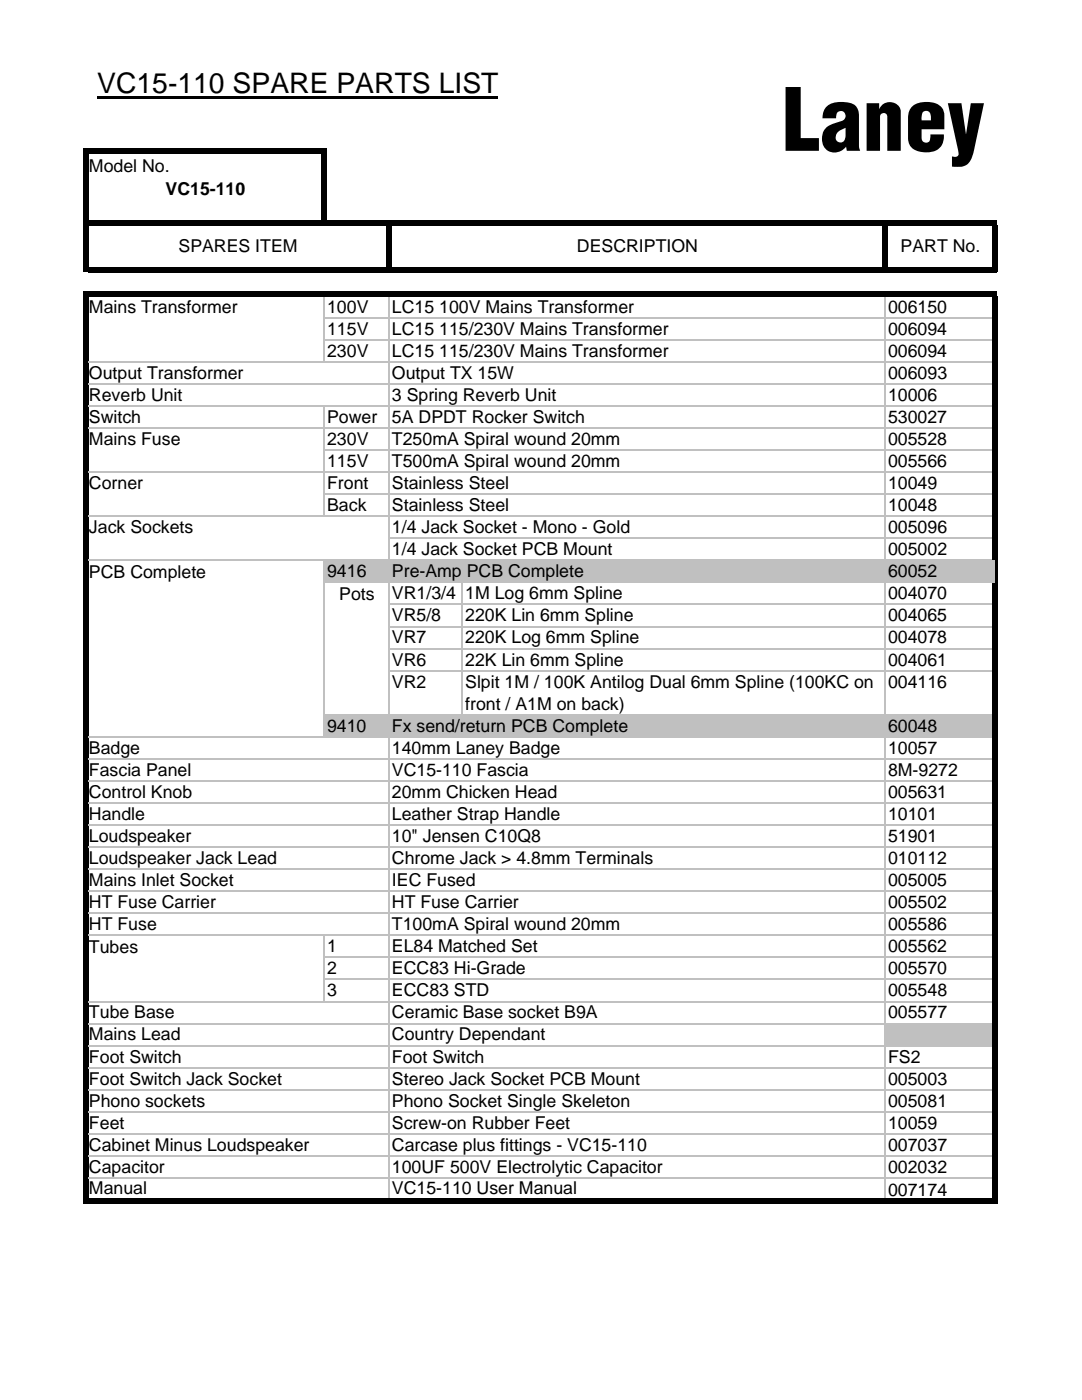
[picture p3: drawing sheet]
<svg xmlns="http://www.w3.org/2000/svg" width="216mm" height="279mm" viewBox="0 0 216 279" stroke-linecap="round" stroke-linejoin="round" font-family="sans-serif">
<defs><g id="words">
<text font-size="16.9" x="156.1" y="30.1">Laney</text>
<text font-size="5.7" x="19.4" y="18.6">VC15-110 SPARE PARTS LIST</text>
<g font-size="3.5">
<text x="17.8" y="34.3">Model No.</text>
<text x="33" y="38.8">VC15-110</text>
<text x="35.6" y="50.2">SPARES ITEM</text>
<text x="115.1" y="50.2">DESCRIPTION</text>
<text x="179.7" y="50.2">PART No.</text>
<text x="17.8" y="62.5">Mains Transformer</text>
<text x="65.3" y="62.4">100V</text>
<text x="78.2" y="62.4">LC15 100V Mains Transformer</text>
<text x="177.2" y="62.4">006150</text>
<text x="65.3" y="66.8">115V</text>
<text x="65.3" y="71.2">230V</text>
<text x="78.2" y="66.8">LC15 115/230V Mains Transformer</text>
<text x="78.2" y="71.2">LC15 115/230V Mains Transformer</text>
<text x="177.2" y="66.8">006094</text>
<text x="177.2" y="71.2">006094</text>
<text x="17.8" y="75.6">Output Transformer</text>
<text x="78.2" y="75.6">Output TX 15W</text>
<text x="177.2" y="75.6">006093</text>
<text x="17.8" y="80">Reverb Unit</text>
<text x="78.2" y="80">3 Spring Reverb Unit</text>
<text x="177.2" y="80">10006</text>
<text x="17.8" y="84.4">Switch</text>
<text x="17.8" y="88.9">Mains Fuse</text>
<text x="65.3" y="84.4">Power</text>
<text x="65.3" y="88.8">230V</text>
<text x="78.2" y="84.4">5A DPDT Rocker Switch</text>
<text x="78.2" y="88.8">T250mA Spiral wound 20mm</text>
<text x="177.2" y="84.4">530027</text>
<text x="177.2" y="88.8">005528</text>
<text x="65.3" y="93.2">115V</text>
<text x="78.2" y="93.2">T500mA Spiral wound 20mm</text>
<text x="177.2" y="93.2">005566</text>
<text x="17.8" y="97.7">Corner</text>
<text x="65.3" y="97.6">Front</text>
<text x="65.3" y="102">Back</text>
<text x="78.2" y="97.6">Stainless Steel</text>
<text x="78.2" y="102">Stainless Steel</text>
<text x="177.2" y="97.6">10049</text>
<text x="177.2" y="102">10048</text>
<text x="17.8" y="106.5">Jack Sockets</text>
<text x="78.2" y="106.4">1/4 Jack Socket - Mono - Gold</text>
<text x="177.2" y="106.4">005096</text>
<text x="78.2" y="110.8">1/4 Jack Socket PCB Mount</text>
<text x="177.2" y="110.8">005002</text>
<text x="17.8" y="115.3">PCB Complete</text>
<text x="65.3" y="115.2">9416</text>
<text x="67.7" y="119.7">Pots</text>
<text x="78.2" y="119.6">VR1/3/4</text>
<text x="78.2" y="115.2">Pre-Amp PCB Complete</text>
<text x="92.8" y="119.6">1M Log 6mm Spline</text>
<text x="177.2" y="119.6">004070</text>
<text x="177.2" y="115.2">60052</text>
<text x="78.2" y="124">VR5/8</text>
<text x="92.8" y="124">220K Lin 6mm Spline</text>
<text x="177.2" y="124">004065</text>
<text x="78.2" y="128.4">VR7</text>
<text x="92.8" y="128.4">220K Log 6mm Spline</text>
<text x="177.2" y="128.4">004078</text>
<text x="78.2" y="132.8">VR6</text>
<text x="78.2" y="137.3">VR2</text>
<text x="92.8" y="132.8">22K Lin 6mm Spline</text>
<text x="92.8" y="137.3">Slpit 1M / 100K Antilog Dual 6mm Spline (100KC on</text>
<text x="177.2" y="132.8">004061</text>
<text x="177.2" y="137.3">004116</text>
<text x="92.8" y="141.7">front / A1M on back)</text>
<text x="65.3" y="146">9410</text>
<text x="78.2" y="146">Fx send/return PCB Complete</text>
<text x="177.2" y="146">60048</text>
<text x="17.8" y="154.8">Fascia Panel</text>
<text x="17.8" y="150.4">Badge</text>
<text x="78.2" y="154.8">VC15-110 Fascia</text>
<text x="78.2" y="150.4">140mm Laney Badge</text>
<text x="177.2" y="150.4">10057</text>
<text x="177.2" y="154.8">8M-9272</text>
<text x="17.8" y="159.2">Control Knob</text>
<text x="78.2" y="159.2">20mm Chicken Head</text>
<text x="177.2" y="159.2">005631</text>
<text x="17.8" y="163.6">Handle</text>
<text x="78.2" y="163.6">Leather Strap Handle</text>
<text x="177.2" y="163.6">10101</text>
<text x="17.8" y="168">Loudspeaker</text>
<text x="17.8" y="172.4">Loudspeaker Jack Lead</text>
<text x="78.2" y="168">10&quot; Jensen C10Q8</text>
<text x="78.2" y="172.4">Chrome Jack &gt; 4.8mm Terminals</text>
<text x="177.2" y="168">51901</text>
<text x="177.2" y="172.4">010112</text>
<text x="17.8" y="176.8">Mains Inlet Socket</text>
<text x="78.2" y="176.8">IEC Fused</text>
<text x="177.2" y="176.8">005005</text>
<text x="17.8" y="181.2">HT Fuse Carrier</text>
<text x="17.8" y="185.6">HT Fuse</text>
<text x="78.2" y="181.2">HT Fuse Carrier</text>
<text x="78.2" y="185.6">T100mA Spiral wound 20mm</text>
<text x="177.2" y="181.2">005502</text>
<text x="177.2" y="185.6">005586</text>
<text x="17.8" y="190.1">Tubes</text>
<text x="65.3" y="190">1</text>
<text x="78.2" y="190">EL84 Matched Set</text>
<text x="177.2" y="190">005562</text>
<text x="65.3" y="194.4">2</text>
<text x="78.2" y="194.4">ECC83 Hi-Grade</text>
<text x="177.2" y="194.4">005570</text>
<text x="17.8" y="203.2">Tube Base</text>
<text x="65.3" y="198.8">3</text>
<text x="78.2" y="203.2">Ceramic Base socket B9A</text>
<text x="78.2" y="198.8">ECC83 STD</text>
<text x="177.2" y="198.8">005548</text>
<text x="177.2" y="203.2">005577</text>
<text x="17.8" y="207.6">Mains Lead</text>
<text x="78.2" y="207.6">Country Dependant</text>
<text x="17.8" y="212">Foot Switch</text>
<text x="78.2" y="212">Foot Switch</text>
<text x="177.2" y="212">FS2</text>
<text x="17.8" y="216.4">Foot Switch Jack Socket</text>
<text x="17.8" y="220.8">Phono sockets</text>
<text x="78.2" y="216.4">Stereo Jack Socket PCB Mount</text>
<text x="78.2" y="220.8">Phono Socket Single Skeleton</text>
<text x="177.2" y="216.4">005003</text>
<text x="177.2" y="220.8">005081</text>
<text x="17.8" y="225.2">Feet</text>
<text x="78.2" y="225.2">Screw-on Rubber Feet</text>
<text x="177.2" y="225.2">10059</text>
<text x="17.8" y="229.6">Cabinet Minus Loudspeaker</text>
<text x="78.2" y="229.6">Carcase plus fittings - VC15-110</text>
<text x="177.2" y="229.6">007037</text>
<text x="17.8" y="234.1">Capacitor</text>
<text x="17.8" y="238.4">Manual</text>
<text x="78.2" y="234.1">100UF 500V Electrolytic Capacitor</text>
<text x="78.2" y="238.4">VC15-110 User Manual</text>
<text x="177.2" y="234.1">002032</text>
<text x="177.2" y="238.6">007174</text>
</g>
</g></defs>
<path d="M19.4 19.5h80" fill="none" stroke="#000" stroke-width=".42"/>
<g fill="#c0c0c0">
<path d="M64.6 142.6h133.9v4.5h-133.9z"/>
<path d="M176.5 204.3h22v4.4h-22z"/>
</g>
<path d="M17.6 29.7h47.5v1h-47.5zM16.6 29.7h1v24.6h-1zM17.6 44h181.4v1h-181.4zM17.6 53.3h181.4v1h-181.4zM17.6 58.2h181.4v1h-181.4zM64.1 30.7h1v14.3h-1zM77 45h1v9.3h-1zM176 45h1v9.3h-1zM198 45h1v9.3h-1zM16.6 58.2h1v182.1h-1zM17.6 239.2h181.4v1.1h-181.4zM198 59.2h1v181.1h-1z" fill="#000"/>
<g fill="none" stroke="#c0c0c0" stroke-width=".34">
<path d="M64.6 59.2v13.2M77.5 59.2v180M176.5 59.2v180M17.6 72.2h180.4M17.6 76.6h180.4M64.8 63.4h133.2M64.8 67.8h133.2M17.6 81h180.4M17.6 85.4h180.4M17.6 94.2h180.4M64.6 81.2v22M64.8 89.8h133.2"/>
<path d="M64.8 98.6h133.2M17.6 103h180.4M17.6 111.8h180.4M64.6 112v35.2M64.8 116.2h133.2M77.7 107.4h120.3M92.2 116.4v26.4M77.7 120.6h120.3M77.7 125h120.3M77.7 129.4h120.3M77.7 133.8h120.3M17.6 147h180.4"/>
<path d="M17.6 151.4h180.4M17.6 155.9h180.4M64.8 142.6h133.2M17.6 160.3h180.4M17.6 164.7h180.4M17.6 169.1h180.4M17.6 173.5h180.4M17.6 177.9h180.4M17.6 182.3h180.4M17.6 186.7h180.4M17.6 199.9h180.4M64.6 186.8v13.2"/>
<path d="M64.8 191.1h133.2M64.8 195.5h133.2M17.6 204.3h180.4M17.6 208.7h180.4M17.6 213.1h180.4M17.6 217.5h180.4M17.6 221.9h180.4M17.6 226.3h180.4M17.6 230.7h180.4M17.6 235.1h180.4"/>
</g>
<path d="M64.6 111.8h133.9v4.4h-133.9z" fill="#c0c0c0"/>
<use href="#words"/>
</svg>
